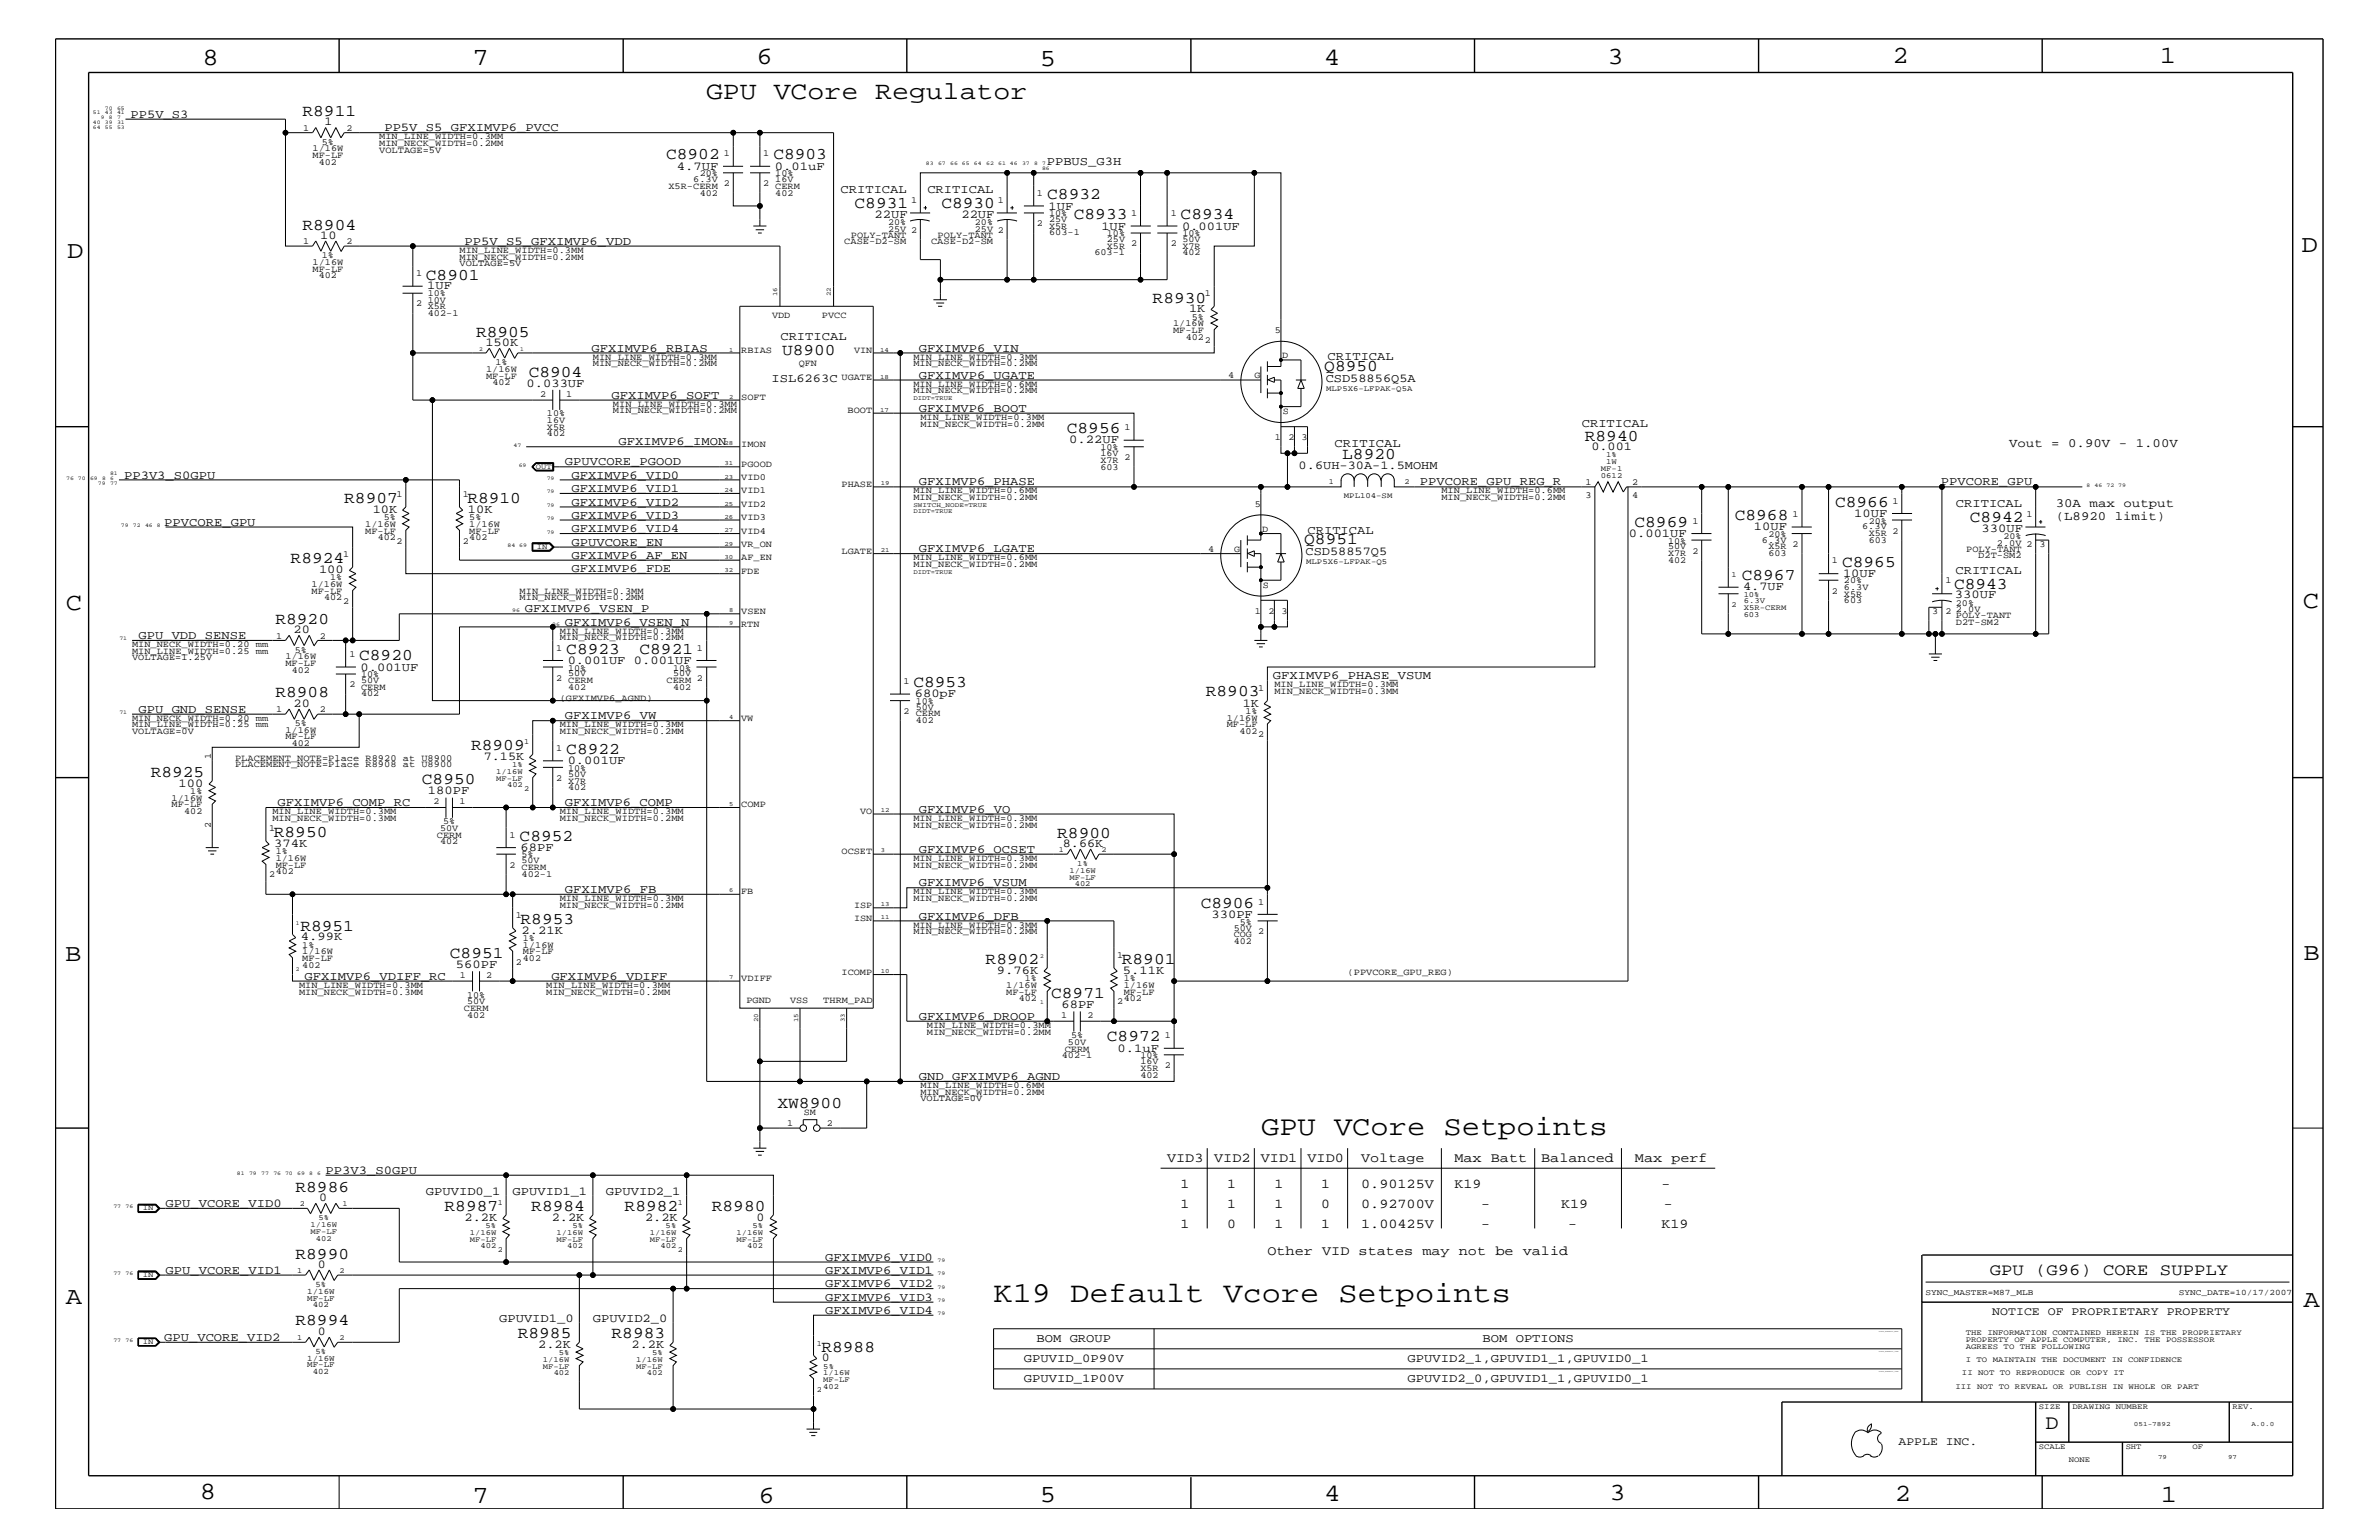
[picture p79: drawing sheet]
<svg xmlns="http://www.w3.org/2000/svg" width="432mm" height="279mm" viewBox="0 0 432 279" stroke-linecap="round" stroke-linejoin="round" font-family="sans-serif">
<defs><g id="words">
<text font-size="5.2" x="180.3" y="236.2">K19 Default Vcore Setpoints</text>
<text font-size="5" x="228.9" y="205.9">GPU VCore Setpoints</text>
<text font-size="4.6" x="128.1" y="18">GPU VCore Regulator</text>
<g font-size="4.5">
<text x="36.7" y="11.7">8</text>
<text x="85.8" y="11.7">7</text>
<text x="137.3" y="11.5">6</text>
<text x="240.3" y="11.7">4</text>
<text x="291.8" y="11.5">3</text>
<text x="343.5" y="11.5">2</text>
<text x="392" y="11.5">1</text>
<text x="188.7" y="12.1">5</text>
<text x="12.2" y="46.8">D</text>
<text x="417.7" y="45.7">D</text>
<text x="11.9" y="110.6">C</text>
<text x="418" y="110.3">C</text>
<text x="11.9" y="174.3">B</text>
<text x="418.1" y="174.2">B</text>
<text x="11.9" y="236.7">A</text>
<text x="418.1" y="237.1">A</text>
<text x="36.2" y="271.9">8</text>
<text x="85.8" y="272.7">7</text>
<text x="137.7" y="272.7">6</text>
<text x="188.7" y="272.5">5</text>
<text x="240.4" y="272.3">4</text>
<text x="292.1" y="272.2">3</text>
<text x="343.9" y="272.3">2</text>
<text x="392.2" y="272.6">1</text>
</g>
<text font-size="3.7" x="371.3" y="259.3">D</text>
<g font-size="3">
<text x="54.9" y="21">R8911</text>
<text x="120.9" y="28.9">C8902</text>
<text x="140.4" y="28.9">C8903</text>
<text x="54.9" y="41.7">R8904</text>
<text x="155.1" y="37.8">C8931</text>
<text x="170.9" y="37.8">C8930</text>
<text x="190.1" y="36.2">C8932</text>
<text x="194.9" y="39.8">C8933</text>
<text x="214.3" y="39.8">C8934</text>
<text x="77.3" y="50.7">C8901</text>
<text x="209.2" y="54.9">R8930</text>
<text x="86.4" y="61.1">R8905</text>
<text x="141.9" y="64.5">U8900</text>
<text x="96" y="68.4">C8904</text>
<text x="240.4" y="67.3">Q8950</text>
<text x="193.6" y="78.6">C8956</text>
<text x="243.6" y="83.3">L8920</text>
<text x="287.7" y="80">R8940</text>
<text x="62.5" y="91.2">R8907</text>
<text x="84.8" y="91.2">R8910</text>
<text x="296.7" y="95.6">C8969</text>
<text x="314.9" y="94.3">C8968</text>
<text x="333.1" y="92">C8966</text>
<text x="357.5" y="94.8">C8942</text>
<text x="236.7" y="98.7">Q8951</text>
<text x="52.7" y="102.1">R8924</text>
<text x="316.1" y="105.3">C8967</text>
<text x="334.3" y="102.9">C8965</text>
<text x="354.7" y="106.9">C8943</text>
<text x="50" y="113.1">R8920</text>
<text x="65.2" y="119.8">C8920</text>
<text x="102.8" y="118.6">C8923</text>
<text x="116.1" y="118.6">C8921</text>
<text x="165.8" y="124.7">C8953</text>
<text x="50" y="126.5">R8908</text>
<text x="218.9" y="126.4">R8903</text>
<text x="85.5" y="136.1">R8909</text>
<text x="102.8" y="136.8">C8922</text>
<text x="27.3" y="140.9">R8925</text>
<text x="76.6" y="142.3">C8950</text>
<text x="49.7" y="151.8">R8950</text>
<text x="94.3" y="152.6">C8952</text>
<text x="191.9" y="152">R8900</text>
<text x="94.5" y="167.6">R8953</text>
<text x="217.9" y="164.7">C8906</text>
<text x="54.5" y="168.9">R8951</text>
<text x="81.7" y="173.8">C8951</text>
<text x="178.9" y="174.9">R8902</text>
<text x="203.6" y="174.9">R8901</text>
<text x="190.8" y="181">C8971</text>
<text x="200.9" y="188.9">C8972</text>
<text x="141.1" y="200.9">XW8900</text>
<text x="53.6" y="216.2">R8986</text>
<text x="80.7" y="219.7">R8987</text>
<text x="96.4" y="219.7">R8984</text>
<text x="113.4" y="219.7">R8982</text>
<text x="129.2" y="219.7">R8980</text>
<text x="53.6" y="228.4">R8990</text>
<text x="361.1" y="231.3">GPU (G96) CORE SUPPLY</text>
<text x="53.6" y="240.5">R8994</text>
<text x="94" y="242.8">R8985</text>
<text x="111" y="242.8">R8983</text>
<text x="149.1" y="245.2">R8988</text>
</g>
<g font-size="2.5">
<text x="211.8" y="210.8">VID3</text>
<text x="214.3" y="215.6">1</text>
<text x="220.4" y="210.8">VID2</text>
<text x="222.8" y="215.6">1</text>
<text x="228.9" y="210.8">VID1</text>
<text x="231.3" y="215.6">1</text>
<text x="237.3" y="210.8">VID0</text>
<text x="239.8" y="215.6">1</text>
<text x="247.1" y="210.8">Voltage</text>
<text x="247.1" y="215.6">0.90125V</text>
<text x="264" y="215.6">K19</text>
<text x="264" y="210.8">Max Batt</text>
<text x="279.7" y="210.8">Balanced</text>
<text x="296.8" y="210.8">Max perf</text>
<text x="301.6" y="215.6">-</text>
<text x="214.3" y="219.2">1</text>
<text x="222.8" y="219.2">1</text>
<text x="231.3" y="219.2">1</text>
<text x="239.8" y="219.2">0</text>
<text x="247.1" y="219.2">0.92700V</text>
<text x="268.8" y="219.2">-</text>
<text x="283.4" y="219.2">K19</text>
<text x="302" y="219.2">-</text>
<text x="214.3" y="222.9">1</text>
<text x="222.8" y="222.9">0</text>
<text x="230" y="227.7">Other VID states may not be valid</text>
<text x="231.3" y="222.9">1</text>
<text x="239.8" y="222.9">1</text>
<text x="247.1" y="222.9">1.00425V</text>
<text x="268.8" y="222.9">-</text>
<text x="284.6" y="222.9">-</text>
<text x="301.6" y="222.9">K19</text>
</g>
<g font-size="2.3">
<text x="364.7" y="81.1">Vout = 0.90V - 1.00V</text>
<text x="373.1" y="92">30A max output</text>
<text x="373.1" y="94.3">(L8920 limit)</text>
</g>
<g font-size="2.2">
<text x="23.7" y="21.4">PP5V_S3</text>
<text x="58.9" y="22.7">1</text>
<text x="69.8" y="23.8">PP5V_S5_GFXIMVP6_PVCC</text>
<text x="122.9" y="30.8">4.7UF</text>
<text x="140.6" y="30.8">0.01uF</text>
<text x="152.6" y="35">CRITICAL</text>
<text x="168.3" y="35">CRITICAL</text>
<text x="190" y="30">PPBUS_G3H</text>
<text x="158.7" y="39.5">22UF</text>
<text x="174.5" y="39.5">22UF</text>
<text x="190.3" y="38">1UF</text>
<text x="199.9" y="41.7">1UF</text>
<text x="214.5" y="41.7">0.001UF</text>
<text x="58.1" y="43.4">10</text>
<text x="84.3" y="44.4">PP5V_S5_GFXIMVP6_VDD</text>
<text x="77.6" y="52.5">1UF</text>
<text x="215.8" y="56.7">1K</text>
<text x="88.1" y="62.8">150K</text>
<text x="107.4" y="63.9">GFXIMVP6_RBIAS</text>
<text x="141.6" y="61.7">CRITICAL</text>
<text x="166.8" y="63.9">GFXIMVP6_VIN</text>
<text x="241" y="65.3">CRITICAL</text>
<text x="95.6" y="70.1">0.033UF</text>
<text x="140" y="69.4">ISL6263C</text>
<text x="166.8" y="68.7">GFXIMVP6_UGATE</text>
<text x="240.6" y="69.3">CSD58856Q5A</text>
<text x="111" y="72.3">GFXIMVP6_SOFT</text>
<text x="166.8" y="74.7">GFXIMVP6_BOOT</text>
<text x="287.1" y="77.4">CRITICAL</text>
<text x="112.3" y="80.8">GFXIMVP6_IMON</text>
<text x="194.1" y="80.5">0.22UF</text>
<text x="242.2" y="81.1">CRITICAL</text>
<text x="288.8" y="81.6">0.001</text>
<text x="22.5" y="86.9">PP3V3_S0GPU</text>
<text x="102.5" y="84.4">GPUVCORE_PGOOD</text>
<text x="103.7" y="86.9">GFXIMVP6_VID0</text>
<text x="103.7" y="89.3">GFXIMVP6_VID1</text>
<text x="166.8" y="88.1">GFXIMVP6_PHASE</text>
<text x="235.7" y="85">0.6UH-30A-1.5MOHM</text>
<text x="257.7" y="88.1">PPVCORE_GPU_REG_R</text>
<text x="352.3" y="88.1">PPVCORE_GPU</text>
<text x="29.8" y="95.4">PPVCORE_GPU</text>
<text x="67.6" y="93.1">10K</text>
<text x="84.9" y="93.1">10K</text>
<text x="103.7" y="94.2">GFXIMVP6_VID3</text>
<text x="103.7" y="91.7">GFXIMVP6_VID2</text>
<text x="336.5" y="93.8">10UF</text>
<text x="355" y="92">CRITICAL</text>
<text x="103.7" y="101.4">GFXIMVP6_AF_EN</text>
<text x="103.7" y="99">GPUVCORE_EN</text>
<text x="103.7" y="96.5">GFXIMVP6_VID4</text>
<text x="166.8" y="100.2">GFXIMVP6_LGATE</text>
<text x="237" y="100.8">CSD58857Q5</text>
<text x="237.3" y="96.8">CRITICAL</text>
<text x="295.7" y="97.4">0.001UF</text>
<text x="318.3" y="96.2">10UF</text>
<text x="359.7" y="96.5">330UF</text>
<text x="57.9" y="104">100</text>
<text x="103.7" y="103.8">GFXIMVP6_FDE</text>
<text x="316.4" y="107.1">4.7UF</text>
<text x="334.5" y="104.7">10UF</text>
<text x="354.9" y="104.1">CRITICAL</text>
<text x="95.2" y="111.1">GFXIMVP6_VSEN_P</text>
<text x="102.5" y="113.6">GFXIMVP6_VSEN_N</text>
<text x="354.8" y="108.6">330UF</text>
<text x="25.1" y="115.9">GPU_VDD_SENSE</text>
<text x="53.3" y="114.8">20</text>
<text x="65.4" y="121.7">0.001UF</text>
<text x="103" y="120.4">0.001UF 0.001UF</text>
<text x="231.1" y="123.2">GFXIMVP6_PHASE_VSUM</text>
<text x="25.1" y="129.3">GPU_GND_SENSE</text>
<text x="53.3" y="128.2">20</text>
<text x="102.5" y="130.5">GFXIMVP6_VW</text>
<text x="166" y="126.5">680pF</text>
<text x="225.6" y="128.2">1K</text>
<text x="87.8" y="137.9">7.15K</text>
<text x="32.4" y="142.8">100</text>
<text x="103" y="138.6">0.001UF</text>
<text x="50.4" y="146.2">GFXIMVP6_COMP_RC</text>
<text x="77.7" y="144">180PF</text>
<text x="102.5" y="146.2">GFXIMVP6_COMP</text>
<text x="166.8" y="147.5">GFXIMVP6_VO</text>
<text x="49.8" y="153.7">374K</text>
<text x="94.5" y="154.4">68PF</text>
<text x="166.8" y="154.7">GFXIMVP6_OCSET</text>
<text x="192.9" y="153.7">8.66K</text>
<text x="102.5" y="162">GFXIMVP6_FB</text>
<text x="166.8" y="160.8">GFXIMVP6_VSUM</text>
<text x="166.8" y="166.9">GFXIMVP6_DFB</text>
<text x="219.9" y="166.5">330PF</text>
<text x="54.6" y="170.6">4.99K</text>
<text x="94.7" y="169.4">2.21K</text>
<text x="55.3" y="177.7">GFXIMVP6_VDIFF_RC</text>
<text x="82.8" y="175.6">560PF</text>
<text x="100.1" y="177.7">GFXIMVP6_VDIFF</text>
<text x="180.9" y="176.7">9.76K</text>
<text x="203.8" y="176.7">5.11K</text>
<text x="166.8" y="185">GFXIMVP6_DROOP</text>
<text x="192.7" y="182.9">68PF</text>
<text x="202.9" y="190.8">0.1uF</text>
<text x="166.8" y="195.9">GND_GFXIMVP6_AGND</text>
<text x="59.1" y="213">PP3V3_S0GPU</text>
<text x="30.1" y="219">GPU_VCORE_VID0</text>
<text x="58" y="217.9">0</text>
<text x="77.3" y="216.9">GPUVID0_1</text>
<text x="84.3" y="221.5">2.2K</text>
<text x="93" y="216.9">GPUVID1_1</text>
<text x="100.2" y="221.5">2.2K</text>
<text x="110" y="216.9">GPUVID2_1</text>
<text x="117.1" y="221.5">2.2K</text>
<text x="137.3" y="221.5">0</text>
<text x="30.1" y="231.1">GPU_VCORE_VID1</text>
<text x="57.7" y="230.1">0</text>
<text x="149.8" y="231.1">GFXIMVP6_VID1</text>
<text x="149.8" y="233.5">GFXIMVP6_VID2</text>
<text x="149.8" y="228.7">GFXIMVP6_VID0</text>
<text x="90.6" y="239.9">GPUVID1_0</text>
<text x="107.6" y="239.9">GPUVID2_0</text>
<text x="149.8" y="238.4">GFXIMVP6_VID4</text>
<text x="149.8" y="236">GFXIMVP6_VID3</text>
<text x="29.8" y="243.3">GPU_VCORE_VID2</text>
<text x="57.7" y="242.2">0</text>
<text x="97.7" y="244.5">2.2K</text>
<text x="114.6" y="244.5">2.2K</text>
<text x="188.1" y="243.5">BOM GROUP</text>
<text x="269.1" y="243.5">BOM OPTIONS</text>
<text x="149.2" y="247">0</text>
<text x="185.8" y="250.7">GPUVID_1P00V</text>
<text x="185.8" y="247.1">GPUVID_0P90V</text>
<text x="255.5" y="250.7">GPUVID2_0,GPUVID1_1,GPUVID0_1</text>
<text x="255.5" y="247.1">GPUVID2_1,GPUVID1_1,GPUVID0_1</text>
</g>
<g font-size="2.1">
<text x="361.6" y="238.6">NOTICE OF PROPRIETARY PROPERTY</text>
<text x="344.6" y="262.2">APPLE INC.</text>
</g>
<g font-size="1.7">
<text x="55" y="23.7">1</text>
<text x="62.9" y="23.7">2</text>
<text x="56.7" y="27.5">1/16W</text>
<text x="56.7" y="28.6">MF-LF</text>
<text x="57.9" y="29.9">402</text>
<text x="58.4" y="26.3">5%</text>
<text x="68.8" y="27.7">VOLTAGE=5V</text>
<text x="68.8" y="25.3">MIN_LINE_WIDTH=0.3MM</text>
<text x="68.8" y="26.5">MIN_NECK_WIDTH=0.2MM</text>
<text x="131.4" y="28.3">1</text>
<text x="138.5" y="28.3">1</text>
<text x="121.3" y="34.2">X5R-CERM</text>
<text x="125.8" y="33">6.3V</text>
<text x="127" y="31.9">20%</text>
<text x="127" y="35.5">402</text>
<text x="131.4" y="33.7">2</text>
<text x="138.5" y="33.7">2</text>
<text x="140.7" y="33">16V</text>
<text x="140.7" y="31.9">10%</text>
<text x="140.7" y="35.5">402</text>
<text x="140.7" y="34.2">CERM</text>
<text x="188.2" y="35.6">1</text>
<text x="161.2" y="40.8">20%</text>
<text x="165.4" y="36.8">1</text>
<text x="177" y="40.8">20%</text>
<text x="181.1" y="36.8">1</text>
<text x="188.2" y="41">2</text>
<text x="190.4" y="40.3">25V</text>
<text x="190.4" y="39.2">10%</text>
<text x="190.4" y="41.5">X5R</text>
<text x="205.3" y="39.2">1</text>
<text x="212.5" y="39.2">1</text>
<text x="55" y="44.3">1</text>
<text x="58.4" y="46.8">1%</text>
<text x="62.9" y="44.3">2</text>
<text x="83.4" y="47.1">MIN_NECK_WIDTH=0.2MM</text>
<text x="83.4" y="45.9">MIN_LINE_WIDTH=0.3MM</text>
<text x="153.2" y="44.3">CASE-D2-SM</text>
<text x="154.4" y="43.1">POLY-TANT</text>
<text x="161.2" y="42">25V 2</text>
<text x="169" y="44.3">CASE-D2-SM</text>
<text x="170.2" y="43.1">POLY-TANT</text>
<text x="177" y="42">25V 2</text>
<text x="190.4" y="42.7">603-1</text>
<text x="198.6" y="46.3">603-1</text>
<text x="200.9" y="44">25V</text>
<text x="200.9" y="42.9">10%</text>
<text x="200.9" y="45.2">X5R</text>
<text x="205.3" y="44.6">2</text>
<text x="212.5" y="44.6">2</text>
<text x="214.6" y="44">50V</text>
<text x="214.6" y="42.9">10%</text>
<text x="214.6" y="45.2">X7R</text>
<text x="214.6" y="46.3">402</text>
<text x="56.7" y="48">1/16W</text>
<text x="56.7" y="49.3">MF-LF</text>
<text x="57.9" y="50.5">402</text>
<text x="75.5" y="50.2">1</text>
<text x="77.6" y="53.8">10%</text>
<text x="83.4" y="48.3">VOLTAGE=5V</text>
<text x="218.7" y="53.8">1</text>
<text x="75.5" y="55.6">2</text>
<text x="77.6" y="57.3">402-1</text>
<text x="77.6" y="54.9">10V</text>
<text x="77.6" y="56.1">X5R</text>
<text x="140.1" y="57.7">VDD</text>
<text x="149.2" y="57.7">PVCC</text>
<text x="212.9" y="59.2">1/16W</text>
<text x="216.3" y="58">5%</text>
<text x="107.6" y="65.3">MIN_LINE_WIDTH=0.3MM</text>
<text x="134.5" y="64">RBIAS</text>
<text x="155" y="64">VIN</text>
<text x="165.8" y="65.3">MIN_LINE_WIDTH=0.3MM</text>
<text x="212.9" y="60.4">MF-LF</text>
<text x="215.2" y="61.7">402</text>
<text x="218.7" y="62.3">2</text>
<text x="231.4" y="60.4">5</text>
<text x="232.7" y="64.9">D</text>
<text x="88.2" y="67.5">1/16W</text>
<text x="88.2" y="68.7">MF-LF</text>
<text x="89.4" y="69.9">402</text>
<text x="89.9" y="66.2">1%</text>
<text x="98" y="72">2</text>
<text x="102.8" y="72">1</text>
<text x="107.6" y="66.5">MIN_NECK_WIDTH=0.2MM</text>
<text x="145" y="66.4">QFN</text>
<text x="152.7" y="68.9">UGATE</text>
<text x="165.8" y="70.1">MIN_LINE_WIDTH=0.6MM</text>
<text x="165.8" y="71.3">MIN_NECK_WIDTH=0.2MM</text>
<text x="165.8" y="66.5">MIN_NECK_WIDTH=0.2MM</text>
<text x="222.9" y="68.5">4</text>
<text x="227.7" y="68.5">G</text>
<text x="99.3" y="76.8">16V</text>
<text x="99.3" y="75.6">10%</text>
<text x="111.3" y="73.8">MIN_LINE_WIDTH=0.3MM</text>
<text x="111.3" y="75">MIN_NECK_WIDTH=0.2MM</text>
<text x="134.5" y="72.6">SOFT</text>
<text x="153.8" y="75">BOOT</text>
<text x="167" y="76.2">MIN_LINE_WIDTH=0.3MM</text>
<text x="167" y="77.4">MIN_NECK_WIDTH=0.2MM</text>
<text x="232.8" y="75.1">S</text>
<text x="99.3" y="79.2">402</text>
<text x="99.3" y="78">X5R</text>
<text x="134.5" y="81.1">IMON</text>
<text x="199.7" y="82.7">16V</text>
<text x="199.7" y="81.6">10%</text>
<text x="199.7" y="83.9">X7R</text>
<text x="204.1" y="83.5">2</text>
<text x="204.1" y="78">1</text>
<text x="231.4" y="79.9">1</text>
<text x="233.8" y="79.9">2</text>
<text x="236.2" y="79.9">3</text>
<text x="134.5" y="84.7">PGOOD</text>
<text x="134.5" y="89.5">VID1</text>
<text x="134.5" y="87.1">VID0</text>
<text x="152.7" y="88.3">PHASE</text>
<text x="165.8" y="89.5">MIN_LINE_WIDTH=0.6MM</text>
<text x="199.7" y="85.2">603</text>
<text x="261.6" y="89.5">MIN_LINE_WIDTH=0.6MM</text>
<text x="287.8" y="88">1</text>
<text x="296.2" y="88">2</text>
<text x="66.3" y="95.6">1/16W</text>
<text x="69.7" y="94.3">5%</text>
<text x="72" y="90.1">1</text>
<text x="84" y="90.1">1</text>
<text x="85.2" y="95.6">1/16W</text>
<text x="85.2" y="94.3">5%</text>
<text x="134.5" y="94.3">VID3</text>
<text x="134.5" y="92">VID2</text>
<text x="165.8" y="90.7">MIN_NECK_WIDTH=0.2MM</text>
<text x="227.8" y="92">5</text>
<text x="261.6" y="90.7">MIN_NECK_WIDTH=0.2MM</text>
<text x="287.8" y="90.3">3</text>
<text x="296.2" y="90.3">4</text>
<text x="307.2" y="95">1</text>
<text x="325.4" y="93.8">1</text>
<text x="339.2" y="95">20%</text>
<text x="343.5" y="91.4">1</text>
<text x="367.8" y="93.8">1</text>
<text x="62.3" y="101">1</text>
<text x="66.3" y="96.8">MF-LF</text>
<text x="68.6" y="98">402</text>
<text x="72" y="98.7">2</text>
<text x="84" y="98.7">2</text>
<text x="85.2" y="96.8">MF-LF</text>
<text x="85.2" y="98">402</text>
<text x="134.5" y="101.6">AF_EN</text>
<text x="134.5" y="99.3">VR_ON</text>
<text x="134.5" y="96.8">VID4</text>
<text x="152.7" y="100.4">LGATE</text>
<text x="165.8" y="101.6">MIN_LINE_WIDTH=0.6MM</text>
<text x="219.3" y="100.1">4</text>
<text x="224" y="100.1">G</text>
<text x="229.1" y="96.5">D</text>
<text x="302.8" y="99.7">50V</text>
<text x="302.8" y="98.7">10%</text>
<text x="302.8" y="101">X7R</text>
<text x="307.2" y="100.4">2</text>
<text x="319.8" y="98.5">6.3V</text>
<text x="321" y="97.4">20%</text>
<text x="321" y="101">603</text>
<text x="321" y="99.7">X5R</text>
<text x="325.4" y="99.3">2</text>
<text x="338" y="96">6.3V</text>
<text x="339.2" y="98.5">603</text>
<text x="339.2" y="97.3">X5R</text>
<text x="343.5" y="96.8">2</text>
<text x="356.9" y="100.1">POLY-TANT</text>
<text x="359.1" y="101.3">D2T-SM2</text>
<text x="362.5" y="99">2.0V 2</text>
<text x="363.6" y="97.7">20%</text>
<text x="370.2" y="99.3">3</text>
<text x="56.6" y="106.5">1/16W</text>
<text x="56.6" y="107.7">MF-LF</text>
<text x="59.9" y="105.3">1%</text>
<text x="94.3" y="107.7">MIN_LINE_WIDTH=0.3MM</text>
<text x="134.5" y="104.1">FDE</text>
<text x="165.8" y="102.9">MIN_NECK_WIDTH=0.2MM</text>
<text x="229.2" y="106.6">S</text>
<text x="302.8" y="102.1">402</text>
<text x="332.5" y="107.7">2</text>
<text x="332.5" y="102.2">1</text>
<text x="334.7" y="107">6.3V</text>
<text x="334.7" y="105.9">20%</text>
<text x="353.1" y="105.9">1</text>
<text x="58.8" y="108.9">402</text>
<text x="62.3" y="109.5">2</text>
<text x="94.3" y="108.9">MIN_NECK_WIDTH=0.2MM</text>
<text x="134.5" y="113.7">RTN</text>
<text x="134.5" y="111.4">VSEN</text>
<text x="227.8" y="111.4">1</text>
<text x="230.2" y="111.4">2</text>
<text x="232.6" y="111.4">3</text>
<text x="334.7" y="109.4">603</text>
<text x="334.7" y="108.2">X5R</text>
<text x="350.7" y="111.4">3</text>
<text x="353.1" y="111.4">2</text>
<text x="355" y="111.1">2.0V</text>
<text x="355" y="109.9">20%</text>
<text x="355" y="113.4">D2T-SM2</text>
<text x="355" y="112.2">POLY-TANT</text>
<text x="24" y="118.6">MIN_LINE_WIDTH=0.25 mm</text>
<text x="24" y="117.4">MIN_NECK_WIDTH=0.20 mm</text>
<text x="24" y="119.8">VOLTAGE=1.25V</text>
<text x="50.1" y="115.9">1</text>
<text x="51.8" y="119.6">1/16W</text>
<text x="53.5" y="118.4">5%</text>
<text x="58.1" y="115.9">2</text>
<text x="63.4" y="119.2">1</text>
<text x="100.9" y="118.1">1</text>
<text x="101.6" y="115">MIN_LINE_WIDTH=0.3MM</text>
<text x="101.6" y="116.2">MIN_NECK_WIDTH=0.2MM</text>
<text x="126.5" y="118.1">1</text>
<text x="51.8" y="120.8">MF-LF</text>
<text x="53" y="122">402</text>
<text x="63.4" y="124.7">2</text>
<text x="65.5" y="124">50V</text>
<text x="65.5" y="125.2">CERM</text>
<text x="65.5" y="122.9">10%</text>
<text x="100.9" y="123.5">2</text>
<text x="103.1" y="125.2">402</text>
<text x="103.1" y="122.7">50V</text>
<text x="103.1" y="121.7">10%</text>
<text x="103.1" y="124">CERM</text>
<text x="121" y="124">CERM</text>
<text x="122.2" y="122.7">50V</text>
<text x="122.2" y="121.7">10%</text>
<text x="122.2" y="125.2">402</text>
<text x="126.5" y="123.5">2</text>
<text x="164" y="124.1">1</text>
<text x="228.3" y="125.3">1</text>
<text x="231.3" y="124.7">MIN_LINE_WIDTH=0.3MM</text>
<text x="231.3" y="125.9">MIN_NECK_WIDTH=0.3MM</text>
<text x="24" y="131.9">MIN_LINE_WIDTH=0.25 mm</text>
<text x="24" y="130.8">MIN_NECK_WIDTH=0.20 mm</text>
<text x="50.1" y="129.1">1</text>
<text x="53.5" y="131.7">5%</text>
<text x="58.1" y="129.1">2</text>
<text x="65.5" y="126.4">402</text>
<text x="101.6" y="127.1">(GFXIMVP6_AGND)</text>
<text x="101.6" y="131.9">MIN_LINE_WIDTH=0.3MM</text>
<text x="134.5" y="130.8">VW</text>
<text x="164" y="129.6">2</text>
<text x="166.2" y="128.8">50V</text>
<text x="166.2" y="127.7">10%</text>
<text x="166.2" y="131.3">402</text>
<text x="166.2" y="130">CERM</text>
<text x="222.7" y="130.8">1/16W</text>
<text x="222.7" y="131.9">MF-LF</text>
<text x="226.1" y="129.6">1%</text>
<text x="24" y="133.2">VOLTAGE=0V</text>
<text x="38.3" y="137.8" transform="rotate(-90 38.3 137.8)">1</text>
<text x="51.8" y="133">1/16W</text>
<text x="51.8" y="134.1">MF-LF</text>
<text x="53" y="135.3">402</text>
<text x="100.9" y="136.2">1</text>
<text x="101.6" y="133.2">MIN_NECK_WIDTH=0.2MM</text>
<text x="225" y="133.2">402</text>
<text x="228.3" y="133.8">2</text>
<text x="42.7" y="138">PLACEMENT_NOTE=Place R8920 at U8900</text>
<text x="42.7" y="139.2">PLACEMENT_NOTE=Place R8908 at U8900</text>
<text x="100.9" y="141.7">2</text>
<text x="103.1" y="140.9">50V</text>
<text x="103.1" y="139.8">10%</text>
<text x="103.1" y="143.4">402</text>
<text x="103.1" y="142.2">X7R</text>
<text x="31.2" y="146.5">MF-LF</text>
<text x="31.2" y="145.3">1/16W</text>
<text x="33.4" y="147.7">402</text>
<text x="34.5" y="144">1%</text>
<text x="49.4" y="147.7">MIN_LINE_WIDTH=0.3MM</text>
<text x="49.4" y="149">MIN_NECK_WIDTH=0.3MM</text>
<text x="78.7" y="145.9">2</text>
<text x="80.4" y="149.5">5%</text>
<text x="83.4" y="145.9">1</text>
<text x="101.6" y="147.7">MIN_LINE_WIDTH=0.3MM</text>
<text x="101.6" y="149">MIN_NECK_WIDTH=0.2MM</text>
<text x="134.5" y="146.5">COMP</text>
<text x="156.1" y="147.7">VO</text>
<text x="165.8" y="149">MIN_LINE_WIDTH=0.3MM</text>
<text x="38.3" y="150.3" transform="rotate(-90 38.3 150.3)">2</text>
<text x="48.9" y="150.7">1</text>
<text x="50" y="155">1%</text>
<text x="79.3" y="152">CERM</text>
<text x="79.9" y="150.7">50V</text>
<text x="79.9" y="153.2">402</text>
<text x="92.5" y="152">1</text>
<text x="94.7" y="155.6">5%</text>
<text x="152.7" y="155">OCSET</text>
<text x="165.8" y="150.1">MIN_NECK_WIDTH=0.2MM</text>
<text x="48.9" y="159.2">2</text>
<text x="50" y="158.6">402</text>
<text x="50" y="157.4">MF-LF</text>
<text x="50" y="156.2">1/16W</text>
<text x="92.5" y="157.4">2</text>
<text x="94.7" y="159.1">402-1</text>
<text x="94.7" y="156.7">50V</text>
<text x="94.7" y="157.9">CERM</text>
<text x="165.8" y="157.4">MIN_NECK_WIDTH=0.2MM</text>
<text x="165.8" y="156.2">MIN_LINE_WIDTH=0.3MM</text>
<text x="93.6" y="166.5">1</text>
<text x="101.6" y="164.7">MIN_NECK_WIDTH=0.2MM</text>
<text x="101.6" y="163.5">MIN_LINE_WIDTH=0.3MM</text>
<text x="134.5" y="162.2">FB</text>
<text x="155" y="167.1">ISN</text>
<text x="155" y="164.7">ISP</text>
<text x="165.8" y="163.5">MIN_NECK_WIDTH=0.2MM</text>
<text x="165.8" y="162.2">MIN_LINE_WIDTH=0.3MM</text>
<text x="225" y="167.8">5%</text>
<text x="228.3" y="164.1">1</text>
<text x="54.9" y="173.2">1/16W</text>
<text x="54.9" y="172">1%</text>
<text x="94.9" y="172">1/16W</text>
<text x="94.9" y="170.7">1%</text>
<text x="94.9" y="173.2">MF-LF</text>
<text x="165.8" y="169.5">MIN_NECK_WIDTH=0.2MM</text>
<text x="165.8" y="168.3">MIN_LINE_WIDTH=0.3MM</text>
<text x="202.8" y="173.8">1</text>
<text x="223.9" y="171.2">402</text>
<text x="223.9" y="170">COG</text>
<text x="223.9" y="168.9">50V</text>
<text x="228.3" y="169.5">2</text>
<text x="54.3" y="179.3">MIN_LINE_WIDTH=0.3MM</text>
<text x="54.9" y="174.4">MF-LF</text>
<text x="54.9" y="175.6">402</text>
<text x="83.5" y="177.4">1</text>
<text x="88.2" y="177.4">2</text>
<text x="93.6" y="175">2</text>
<text x="94.9" y="174.4">402</text>
<text x="99.1" y="179.3">MIN_LINE_WIDTH=0.3MM</text>
<text x="134.5" y="178">VDIFF</text>
<text x="152.7" y="176.8">ICOMP</text>
<text x="182.6" y="179.3">1/16W</text>
<text x="186" y="178">1%</text>
<text x="204" y="179.3">1/16W</text>
<text x="204" y="178">1%</text>
<text x="244.6" y="176.8">(PPVCORE_GPU_REG)</text>
<text x="54.3" y="180.5">MIN_NECK_WIDTH=0.3MM</text>
<text x="84.2" y="183.5">CERM</text>
<text x="84.8" y="182.2">50V</text>
<text x="84.8" y="181">10%</text>
<text x="84.8" y="184.7">402</text>
<text x="99.1" y="180.5">MIN_NECK_WIDTH=0.2MM</text>
<text x="135.5" y="182.1">PGND</text>
<text x="143.4" y="182.1">VSS</text>
<text x="149.4" y="182.1">THRM_PAD</text>
<text x="182.6" y="180.5">MF-LF</text>
<text x="184.9" y="181.6">402</text>
<text x="192.6" y="184.7">1</text>
<text x="197.4" y="184.7">2</text>
<text x="202.8" y="182.2">2</text>
<text x="204" y="181.6">402</text>
<text x="204" y="180.5">MF-LF</text>
<text x="168.2" y="187.7">MIN_NECK_WIDTH=0.2MM</text>
<text x="168.2" y="186.5">MIN_LINE_WIDTH=0.3MM</text>
<text x="192.7" y="192">402-1</text>
<text x="193.3" y="190.8">CERM</text>
<text x="193.8" y="189.5">50V</text>
<text x="194.4" y="188.3">5%</text>
<text x="207" y="192">10%</text>
<text x="211.4" y="188.3">1</text>
<text x="167" y="197.4">MIN_LINE_WIDTH=0.6MM</text>
<text x="207" y="193.1">16V</text>
<text x="207" y="195.5">402</text>
<text x="207" y="194.3">X5R</text>
<text x="211.4" y="193.7">2</text>
<text x="145.9" y="202.3">SM</text>
<text x="167" y="198.7">MIN_NECK_WIDTH=0.2MM</text>
<text x="167" y="199.8">VOLTAGE=0V</text>
<text x="142.9" y="204.3">1</text>
<text x="150.1" y="204.3">2</text>
</g>
<g font-size="1.5">
<text x="57.3" y="233.5">5%</text>
<text x="55.8" y="234.7">1/16W</text>
<text x="55.8" y="236">MF-LF</text>
<text x="56.8" y="237.2">402</text>
<text x="349.5" y="235">SYNC_MASTER=M87_MLB</text>
<text x="395.5" y="235">SYNC_DATE=10/17/2007</text>
<text x="57.3" y="245.6">5%</text>
<text x="55.8" y="246.9">1/16W</text>
<text x="55.8" y="248.1">MF-LF</text>
<text x="56.8" y="249.3">402</text>
</g>
<g font-size="1.4">
<text x="240.7" y="70.9">MLP5X6-LFPAK-Q5A</text>
<text x="291.5" y="83">1%</text>
<text x="97.3" y="85">OUT</text>
<text x="241.2" y="87.7">1</text>
<text x="254.9" y="87.7">2</text>
<text x="290.6" y="85.4">MF-1</text>
<text x="290.6" y="86.6">0612</text>
<text x="291.5" y="84.2">1W</text>
<text x="243.9" y="90.3">MPL104-SM</text>
<text x="97.5" y="99.6">IN</text>
<text x="237.1" y="102.4">MLP5X6-LFPAK-Q5</text>
<text x="314.3" y="104.7">1</text>
<text x="314.3" y="110.2">2</text>
<text x="316.5" y="108.3">10%</text>
<text x="316.5" y="110.6">X5R-CERM</text>
<text x="316.5" y="109.4">6.3V</text>
<text x="316.5" y="111.9">603</text>
<text x="95.2" y="135">1</text>
<text x="90.1" y="141.7">MF-LF</text>
<text x="90.1" y="140.4">1/16W</text>
<text x="92" y="142.9">402</text>
<text x="93" y="139.2">1%</text>
<text x="95.2" y="143.5">2</text>
<text x="192.2" y="154.6">1</text>
<text x="199.9" y="154.6">2</text>
<text x="194.1" y="158.4">1/16W</text>
<text x="194.1" y="159.6">MF-LF</text>
<text x="195.1" y="160.8">402</text>
<text x="195.5" y="157.2">1%</text>
<text x="25.9" y="219.6">IN</text>
<text x="54.4" y="218.9">2</text>
<text x="57.8" y="221.4">5%</text>
<text x="62.1" y="218.9">1</text>
<text x="90.3" y="218.6">1</text>
<text x="123" y="218.6">1</text>
<text x="56.3" y="222.6">1/16W</text>
<text x="56.3" y="223.9">MF-LF</text>
<text x="57.3" y="225.1">402</text>
<text x="85.3" y="224.1">1/16W</text>
<text x="85.3" y="225.3">MF-LF</text>
<text x="87.2" y="226.5">402</text>
<text x="88.1" y="222.9">5%</text>
<text x="90.3" y="227.1">2</text>
<text x="101" y="225.3">MF-LF</text>
<text x="101" y="224.1">1/16W</text>
<text x="103" y="226.5">402</text>
<text x="103.9" y="222.9">5%</text>
<text x="117.9" y="224.1">1/16W</text>
<text x="117.9" y="225.3">MF-LF</text>
<text x="119.9" y="226.5">402</text>
<text x="120.8" y="222.9">5%</text>
<text x="123" y="227.1">2</text>
<text x="133.7" y="224.1">1/16W</text>
<text x="133.7" y="225.3">MF-LF</text>
<text x="135.6" y="226.5">402</text>
<text x="136.6" y="222.9">5%</text>
<text x="25.9" y="231.8">IN</text>
<text x="53.9" y="231">1</text>
<text x="61.6" y="231">2</text>
<text x="25.9" y="243.9">IN</text>
<text x="53.9" y="243.1">1</text>
<text x="61.6" y="243.1">2</text>
<text x="101.4" y="245.9">5%</text>
<text x="118.4" y="245.9">5%</text>
<text x="148.3" y="244.1">1</text>
<text x="356.8" y="242.3">THE INFORMATION CONTAINED HEREIN IS THE PROPRIETARY</text>
<text x="356.8" y="243.5">PROPERTY OF APPLE COMPUTER, INC. THE POSSESSOR</text>
<text x="356.8" y="244.7">AGREES TO THE FOLLOWING</text>
<text x="98.6" y="247.1">1/16W</text>
<text x="98.6" y="248.4">MF-LF</text>
<text x="100.5" y="249.5">402</text>
<text x="115.5" y="248.4">MF-LF</text>
<text x="115.5" y="247.1">1/16W</text>
<text x="117.4" y="249.5">402</text>
<text x="149.4" y="249.5">1/16W</text>
<text x="149.4" y="252">402</text>
<text x="149.4" y="250.7">MF-LF</text>
<text x="149.4" y="248.4">5%</text>
<text x="354.9" y="252">III NOT TO REVEAL OR PUBLISH IN WHOLE OR PART</text>
<text x="356.1" y="249.5">II NOT TO REPRODUCE OR COPY IT</text>
<text x="356.8" y="247.1">I TO MAINTAIN THE DOCUMENT IN CONFIDENCE</text>
<text x="148.3" y="252.6">2</text>
<text x="370.1" y="255.6">SIZE</text>
<text x="376.2" y="255.6">DRAWING NUMBER</text>
<text x="405.2" y="255.6">REV.</text>
<text x="370.1" y="262.9">SCALE</text>
<text x="385.8" y="262.9">SHT</text>
<text x="397.9" y="262.9">OF</text>
<text x="375.5" y="265.3">NONE</text>
</g>
<g font-size="1.2">
<text x="141.1" y="53.8" transform="rotate(-90 141.1 53.8)">16</text>
<text x="150.8" y="53.8" transform="rotate(-90 150.8 53.8)">22</text>
<text x="132.3" y="63.9">1</text>
<text x="159.8" y="63.9">14</text>
<text x="159.8" y="68.7">18</text>
<text x="132.3" y="72.3">2</text>
<text x="159.8" y="74.7">17</text>
<text x="165.8" y="72.6">DIDT=TRUE</text>
<text x="131.5" y="80.8">28</text>
<text x="131.5" y="84.4">31</text>
<text x="131.5" y="89.3">24</text>
<text x="131.5" y="86.9">23</text>
<text x="159.9" y="88">19</text>
<text x="131.5" y="94.2">26</text>
<text x="131.5" y="91.7">25</text>
<text x="165.8" y="93.2">DIDT=TRUE</text>
<text x="165.8" y="92">SWITCH_NODE=TRUE</text>
<text x="131.5" y="101.4">30</text>
<text x="131.5" y="99">29</text>
<text x="131.5" y="96.5">27</text>
<text x="159.9" y="100.1">21</text>
<text x="131.5" y="103.8">32</text>
<text x="165.8" y="104.1">DIDT=TRUE</text>
<text x="132.3" y="111">8</text>
<text x="132.3" y="113.4">9</text>
<text x="132.3" y="130.4">4</text>
<text x="132.3" y="146.2">5</text>
<text x="159.9" y="147.3">12</text>
<text x="159.9" y="154.6">3</text>
<text x="132.3" y="161.9">6</text>
<text x="159.9" y="164.4">13</text>
<text x="159.9" y="166.7">11</text>
<text x="132.3" y="177.7">7</text>
<text x="159.9" y="176.5">10</text>
<text x="137.6" y="185.4" transform="rotate(-90 137.6 185.4)">20</text>
<text x="144.9" y="185.4" transform="rotate(-90 144.9 185.4)">15</text>
<text x="153.3" y="185.4" transform="rotate(-90 153.3 185.4)">33</text>
<text x="387.3" y="258.7">051-7892</text>
<text x="408.6" y="258.7">A.0.0</text>
<text x="391.7" y="264.7">79</text>
<text x="404.4" y="264.7">97</text>
</g>
<g font-size="1.1">
<text x="87" y="63.7">2</text>
<text x="94.4" y="63.7">1</text>
<text x="53.7" y="167.8">1</text>
<text x="188.8" y="173.8">2</text>
<text x="53.7" y="176.2">2</text>
<text x="188.8" y="182.2">1</text>
</g>
<g font-size="1">
<text x="16.8" y="22.5">40</text>
<text x="16.8" y="20.8">51</text>
<text x="16.8" y="23.4">64</text>
<text x="18.3" y="21.6">9</text>
<text x="19" y="22.5">39</text>
<text x="19" y="20.8">43</text>
<text x="19.1" y="23.4">55</text>
<text x="19.1" y="19.9">70</text>
<text x="19.7" y="21.6">8</text>
<text x="21.3" y="21.6">7</text>
<text x="21.3" y="22.5">31</text>
<text x="21.3" y="20.8">41</text>
<text x="21.3" y="23.4">53</text>
<text x="21.3" y="19.9">65</text>
<text x="168.1" y="30">83</text>
<text x="170.3" y="30">67</text>
<text x="172.5" y="30">66 65</text>
<text x="176.8" y="30">64</text>
<text x="179" y="30">62</text>
<text x="181.2" y="30">61 46</text>
<text x="185.5" y="30">37</text>
<text x="187.7" y="30">8</text>
<text x="189.1" y="30">7</text>
<text x="189.1" y="30.8">86</text>
<text x="93.2" y="81.1">47</text>
<text x="12" y="87.1">76 70</text>
<text x="16.3" y="87.1">69</text>
<text x="17.8" y="88">79</text>
<text x="18.5" y="87.1">8</text>
<text x="20" y="88">77</text>
<text x="20" y="86.2">81</text>
<text x="20" y="87.1">6</text>
<text x="94.1" y="84.7">69</text>
<text x="99.2" y="87.1">79</text>
<text x="99.2" y="89.5">79</text>
<text x="378.7" y="88.3">8</text>
<text x="380.2" y="88.3">46</text>
<text x="382.4" y="88.3">72 79</text>
<text x="21.9" y="95.6">79</text>
<text x="24.1" y="95.6">72</text>
<text x="26.3" y="95.6">46 8</text>
<text x="99.2" y="94.3">79</text>
<text x="99.2" y="92">79</text>
<text x="92.1" y="99.3">84 69</text>
<text x="99.2" y="96.8">79</text>
<text x="93" y="111.1">96</text>
<text x="100.2" y="113.6">96</text>
<text x="21.7" y="116.2">71</text>
<text x="21.7" y="129.6">71</text>
<text x="43" y="213.2">81</text>
<text x="45.2" y="213.2">79</text>
<text x="47.4" y="213.2">77</text>
<text x="49.6" y="213.2">76 70</text>
<text x="53.9" y="213.2">69</text>
<text x="56.1" y="213.2">8</text>
<text x="57.6" y="213.2">6</text>
<text x="20.6" y="219.2">77</text>
<text x="22.8" y="219.2">76</text>
<text x="20.6" y="231.3">77</text>
<text x="22.8" y="231.3">76</text>
<text x="170.2" y="229">79</text>
<text x="170.2" y="231.3">79</text>
<text x="170.2" y="233.8">79</text>
<text x="170.2" y="238.6">79</text>
<text x="170.2" y="236.2">79</text>
<text x="20.6" y="243.5">77</text>
<text x="22.8" y="243.5">76</text>
</g>
<g font-size=".3">
<text x="341" y="241.7">TABLE_BOMGROUP_HEAD</text>
<text x="341" y="245.3">TABLE_BOMGROUP_ITEM</text>
<text x="341" y="248.9">TABLE_BOMGROUP_ITEM</text>
</g>
</g></defs>
<g fill="none" stroke="#000" stroke-width=".18">
<path d="M22.8 21.6h29v2.5M131.2 31.4h3.7M131.2 30.2h3.7M133.1 31.4v6h4.8M133.1 24.1h-70.6l-.6 .9-.9-1.9-1 1.9-.9-1.9-.8 1.9-1-1.9-.6 1h-4.9v20.5h4.9l.6-.9 1 1.9 .8-1.9 .9 1.9 1-1.9 .9 1.9M136.1 31.4h3.7M136.1 30.2h3.7M137.9 24.1h-4.8v6.1M137.9 30.2v-6.1h13.4v31.5M137.9 31.4v9.6M165.2 38.6h3.6M167 39.8v7.3h3.7v7.3"/>
<path d="M167.6 37.7h.6M168 37.4v.6M180.9 38.6h3.7M182.8 39.8v10.9h4.8M182.8 31.4v7.2M183.4 37.7h.6M183.7 37.4v.6M185.8 38.6h3.7M185.8 37.4h3.7M187.6 38.6v12.1h19.4M187.6 31.4h-20.6v7.2M187.6 37.4v-6h19.4v9.6"/>
<path d="M207 31.4h4.8v9.6M211.8 31.4h15.9M61.9 45.7l.6-1.1h79.1v11M73.1 53.2h3.6M73.1 51.9h3.6M74.9 53.2v10.8h13.3l.6-.8 .9 1.8 1-1.8 .9 1.8 .9-1.8 .9 1.8M74.9 44.6v7.3M134.3 55.6h24.2v127.3h-24.2zM136.7 41h2.4M137.2 41.7h1.5M137.6 42.3h.7M165.2 40.1a5.7 5.7 0 0 1 3.5 0"/>
<path d="M169.4 54.4h2.5M169.9 55h1.5M170.3 55.6h.7M170.7 50.7h12.1M181 40.1a5.8 5.8 0 0 1 3.6 0M205.2 41h3.7M205.2 42.3h3.7M207 42.3v8.4h4.8v-8.4M210.1 41h3.6M210.1 42.3h3.6M74.9 64v8.6h3.6M100.3 72.6h-21.8v54.5h21.8"/>
<path d="M100.3 70.7v3.7M101.6 72.6h32.7M101.6 70.7v3.7M134.3 64h-40.3l-.6 1.1M158.5 64h61.9v-4.2l.6-.6-1.2-.6 1.2-.6-1.2-.6 1.2-.6-1.2-.6 .6-.6v-11h7.3v-13.2h4.8v35.1h-2.5M158.5 75h47.3v4.9M158.5 68.9h70.4M163.4 64v61.9M204 79.9h3.6M228.9 66.5v4.8M230 68.9l1.3-.5v1l-1.1-.5M230 65.6v1.8"/>
<path d="M230 68v1.9M230 70.5v1.7M230 71.3h2.5M231.3 68.9h1.2v13.3h1.2M232.5 77.4h4.8v4.8h-2.3M232.5 65.3h3.6v3.6M235 77.4v4.8h-1.3v6.1h9.7v-1.2M235.2 68.9h1.9M236.1 68.9l.6 1.6h-1.2zM236.1 70.5v3.3h-3.6M21.6 87.1h61.8v4.9l.6 .6-1.2 .6 1.2 .6-1.2 .5 1.2 .7-1.2 .6 .6 .6v5.4h50.9M30.1 95.6h33.9v7.3l-.6 .6 1.2 .6-1.2 .6 1.2 .6-1.2 .6 1.2 .6-.6 .6v9.1h8.5v-4.8h61.8"/>
<path d="M73.7 87.1v4.9l-.6 .6 1.2 .6-1.2 .6 1.2 .5-1.2 .7 1.2 .6-.6 .6v7.9h60.6M95.5 81.1h38.8M96.5 84.7l.8-.8h3.2v1.6h-3.2zM96.6 84.7l.7-.7h3.1v1.4h-3.1zM96.6 98.5h3.2l.8 .8-.8 .7h-3.2zM96.7 84.7l.6-.6h3v1.2h-3zM96.7 98.6h3l.7 .7-.7 .6h-3zM96.7 98.7h3l.6 .6M99.8 98.5l.7 .8-.7 .6h-3.2M100.3 84.7h34M100.3 99.3h34M100.3 99.3l-.6 .6"/>
<path d="M101.6 96.8h32.7M101.6 94.3h32.7M101.6 92h32.7M101.6 89.5h32.7M101.6 87.1h32.7M204 81.1h3.6M205.8 81.1v7.2h-47.3M205.8 88.3h23.1M225.2 98v4.9M226.4 97.1v1.8M226.4 99.5v1.9M228.9 96.8h3.6v3.6"/>
<path d="M233.7 88.3h-4.8v9.7h-2.5M243.4 87.2a1.19 1.19 0 0 1 1.2-1.2 1.19 1.19 0 0 1 1.2 1.2 1.19 1.19 0 0 1 1.2-1.2 1.19 1.19 0 0 1 1.2 1.2M245.8 87.1v1.2M248.2 87.2a1.19 1.19 0 0 1 1.2-1.2 1.19 1.19 0 0 1 1.2 1.2M248.2 87.1v1.2M250.7 87.2a1.19 1.19 0 0 1 1.2-1.2 1.19 1.19 0 0 1 1.2 1.2M250.7 87.1v1.2M253.1 87.1v1.2h36.4l.6-.9 .9 1.9 .8-1.9 1 1.9 .9-1.9 .9 1.9 .6-1h13.7v8.5M289.5 88.3v32.7h-59.5v6.1l-.6 .6 1.2 .6-1.2 .6 1.2 .7-1.2 .6 1.2 .6-.6 .5v34.6M295.5 88.3v89.7h-82.4v-23h-13.6l-.6 1M307 96.8h3.6M307 98h3.6"/>
<path d="M308.9 98v17h4.8v-7.3M308.9 88.3h23M313.7 88.3v18.2M325.2 96.8h3.6M325.2 95.6h3.6M327.1 88.3v7.3M327.1 96.8v18.2M343.4 94.3h3.6M343.4 93.2h3.6M345.2 94.3v20.7h-13.3v-9.7M345.2 88.3v4.9M352.5 88.3h-20.6v15.8"/>
<path d="M352.5 88.3h17M352.5 88.3v19.4M367.6 95.6h3.7M367.7 97.2a5.9 5.9 0 0 1 3.6 0M369.5 96.8v18.2h2.4v-17h-2.4M370.1 94.7h.6M370.4 94.3v.7M378 88.3h-8.5v7.3M24 116.2h27.8l.7-.9 .9 1.8 .9-1.8 .9 1.8 .9-1.8 .9 1.8M62.7 116.2h-5l-.7 1M64 116.2h-1.3v4.8M98.6 119.8h3.6"/>
<path d="M100.3 113.7v6.1M126.4 119.8h3.6M128.3 111.4v8.4M134.3 113.7h-50.9v15.9h-20.7M158.5 100.4h66.7M226.4 100.4l1.3-.5v1.1l-1.1-.6M226.4 102v1.8M226.4 102.9h2.5M227.7 116.2h2.3M227.7 100.4h1.2v15.8M228.1 116.8h1.5M228.5 117.4h.7"/>
<path d="M228.9 108.9h4.8v4.8h-2.4v-4.8M228.9 113.7h2.4M231.6 100.4h1.8M232.5 100.4l.6 1.6h-1.2zM232.5 102v3.3h-3.6M311.9 107.7h3.7M311.9 106.5h3.7M313.7 115h18.2M330.1 104.1h3.6M330.1 105.3h3.6M345.2 115h4.9M350.1 118.6h2.4"/>
<path d="M350.5 119.2h1.5M350.7 109.2a5.7 5.7 0 0 1 3.5 0M350.7 107.7h3.6M350.9 119.8h.7M351.3 106.8h.6M351.6 106.5v.6M352.5 115h-1.2v3.6M352.5 110.2h-2.4v4.8h1.2M352.5 108.9v6.1M352.5 115h17M61 122.3h3.6M61 121h3.6"/>
<path d="M62.7 122.3v7.3h-5l-.7 .9-.9-1.9-.9 1.9-.9-1.9-.9 1.9-.9-1.9-.7 1h-27.8M65.2 129.6v6h-26.7v6.1l-.6 .6 1.2 .6-1.2 .6 1.2 .5-1.2 .7 1.2 .6-.6 .6v7.9M98.6 121h3.6M98.6 139.2h3.6M98.6 138h3.6M100.3 139.2v7.3h34M100.3 121v6.1h28v-6.1M100.3 130.8v7.2M126.4 121h3.6M128.3 127.1v69.1h16.9M134.3 130.8h-37.6v6l-.6 .6 1.2 .6-1.2 .6 1.2 .6-1.2 .6 1.2 .6-.6 .7v5.4h3.6M161.5 127.1h3.7"/>
<path d="M161.5 125.9h3.7M163.4 127.1v69.1h-18.2v-13.3M37.3 153.8h2.4M37.8 154.4h1.5M38.2 155h.7M80.9 146.5h-32.6v6.1l.6 .6-1.3 .6 1.3 .6-1.3 .6 1.3 .6-1.3 .6 .7 .6v5.4h4.8M80.9 144.7v3.7M82.1 146.5h9.8v7.3M82.1 144.7v3.7M90.1 155h3.5M90.1 153.8h3.5M91.9 155v7.2h-38.8v7.3l.6 .6-1.2 .6 1.2 .7-1.2 .6 1.2 .6-1.2 .6 .6 .6v4.2h32.7"/>
<path d="M91.9 146.5h4.8M158.5 147.7h54.6v7.3M158.5 155h35.2l.6-1 .9 1.9 .9-1.9 .9 1.9 1-1.9 .9 1.9M85.8 176.2v3.7M87 176.2v3.7M87 178h47.3M91.9 162.2h1.1M134.3 162.2h-41.3v6.1l.6 .6-1.1 .6 1.1 .6-1.1 .6 1.1 .7-1.1 .6 .5 .6v5.4M158.5 167.1h43.7v8.5l.6 .6-1.2 .6 1.2 .6-1.2 .6 1.2 .7-1.2 .6 .6 .6v5.4M158.5 176.8h6.1v8.5h25.5M190.1 167.1v8.5l-.6 .6 1.2 .6-1.2 .6 1.2 .6-1.2 .7 1.2 .6-.6 .6v5.4h4.8M213.1 178v12.2"/>
<path d="M228.3 167.1h3.6M228.3 165.9h3.6M230 161.1h-65.4v3.6h-6.1M230 167.1v10.9M137.9 182.9v25.4M153.7 182.9v9.7h-15.8M157.3 196.2v8.5h-8.5M194.9 183.5v3.6M196.1 183.5v3.6M196.1 185.3h17M211.2 191.4h3.7M211.2 190.2h3.7"/>
<path d="M213.1 191.4v4.8h-49.7M25.1 218.5h3.2l.7 .7-.7 .8h-3.2zM25.1 219.9h3.2M25.1 218.6h3.2M25.1 218.6v1.3M25.1 218.6h3.1l.6 .6M28.3 218.6l.6 .6-.6 .7M28.3 218.6l.7 .6-.7 .7M28.8 219.2l-.6 .6h-3.1M28.8 219.2h27l.6 1M59.1 213.2h32.8v7.2l-.6 .7 1.2 .6-1.2 .6 1.2 .6-1.2 .6 1.2 .6-.6 .6v4.3h77.5M91.9 213.2h15.7"/>
<path d="M124.6 213.2h-17v7.2l-.6 .7 1.2 .6-1.2 .6 1.2 .6-1.2 .6 1.2 .6-.6 .6v6.6h61.8M136.7 208.3h2.4M137.2 208.9h1.5M137.6 209.6h.7M137.9 204.7h7.3M145.8 204.1v-1h2.5v1M210.7 211.9h100.6M219.1 208.3v14.6M227.7 208.3v14.6M236.1 208.3v14.6M244.6 208.3v14.6M261.6 208.3v14.6"/>
<path d="M278.6 208.3v14.6M294.3 208.3v14.6M416.1 204.7h5.5M25.1 230.6h3.2l.7 .7-.7 .8h-3.2zM25.1 230.7h3.2l.7 .6-.7 .8M25.1 230.7h3.2l.6 .6-.6 .7h-3.2zM28.2 230.7l.6 .6M28.8 231.3l-.6 .7M28.8 231.3h26.7l.6-.9 .9 1.9 .9-1.9 .9 1.9 1-1.9 .8 1.9M56.4 220.2l.9-1.9 1 1.9 .8-1.9 .9 1.9 1-1.9 .6 .9h10.9v9.8h19.4M105.2 231.3v12.2l-.6 .6 1.2 .6-1.2 .6 1.2 .6-1.2 .6 1.2 .6-.6 .7v7.8h17M107.6 231.3h-46.3l-.7 1.1"/>
<path d="M122.2 233.8v9.7l-.6 .6 1.2 .6-1.2 .6 1.2 .6-1.2 .6 1.2 .6-.6 .7v7.8h25.5M124.6 233.8h-52.1v9.7h-11.2l-.7 1M169.4 238.6h-21.7v7.3l.6 .6-1.3 .6 1.3 .7-1.3 .6 1.3 .5-1.3 .6 .7 .6v9.2M169.4 233.8h-44.8v-9.1l.6-.6-1.2-.6 1.2-.6-1.2-.6 1.2-.6-1.2-.6 .6-.7v-7.2h15.8v7.2l-.6 .7 1.2 .6-1.2 .6 1.2 .6-1.2 .6 1.2 .6-.6 .6v11.5h29M349.5 232.6h66M25.1 242.9h3.2l.6 .6-.6 .6h-3.2zM28.2 242.9l.6 .6M28.3 242.8h-3.2v1.4h3.2M28.3 242.8l.7 .7-.7 .7M28.8 243.5l-.6 .6M28.8 243.5h26.7l.6-.9 .9 1.8 .9-1.8 .9 1.8 1-1.8 .8 1.8M146.4 259.3h2.4"/>
<path d="M146.9 259.9h1.4M180.3 241.1h164.9v10.9h-164.9zM180.3 244.7h164.9M180.3 248.4h164.9M209.5 241.1v10.9M336.6 260a1.69 1.69 0 0 1 2.4 0 1.72 1.72 0 0 1 2.5 0M339.6 258.3l.1 .1a1.27 1.27 0 0 1-.7 1.3M339.6 258.4a.99 .99 0 0 0-.6 1.4M61.6 267.7v6.1M147.2 260.5h.8M336.6 260a3.3 3.3 0 0 0 .3 4.1M336.9 264.1l.7 .3 .7-.3"/>
<path d="M338.2 264.1l.7-.3 .7 .3M339.5 264.1l.7 .3 .7-.3M341.5 260.1a.93 .93 0 0 0-.7 .9 .93 .93 0 0 0 .7 .9M341.5 262l.1 .7a1.99 1.99 0 0 1-.6 1.4"/>
<circle cx="51.8" cy="24.1" r=".42"/>
<circle cx="133.1" cy="24.1" r=".42"/>
<circle cx="137.9" cy="37.4" r=".42"/>
<circle cx="137.9" cy="24.1" r=".42"/>
<circle cx="182.8" cy="31.4" r=".42"/>
<circle cx="187.6" cy="31.4" r=".42"/>
<circle cx="207" cy="31.4" r=".42"/>
<circle cx="211.8" cy="31.4" r=".42"/>
<circle cx="227.7" cy="31.4" r=".42"/>
<circle cx="74.9" cy="44.6" r=".42"/>
<circle cx="170.7" cy="50.7" r=".42"/>
<circle cx="182.8" cy="50.7" r=".42"/>
<circle cx="187.6" cy="50.7" r=".42"/>
<circle cx="207" cy="50.7" r=".42"/>
<circle cx="74.9" cy="64" r=".42"/>
<circle cx="78.5" cy="72.6" r=".42"/>
<circle cx="163.4" cy="64" r=".42"/>
<circle cx="232.5" cy="73.8" r=".25"/>
<circle cx="232.5" cy="65.3" r=".25"/>
<circle cx="232.5" cy="71.3" r=".25"/>
<circle cx="232.6" cy="69.3" r="7.4"/>
<circle cx="73.7" cy="87.1" r=".42"/>
<circle cx="205.8" cy="88.3" r=".42"/>
<circle cx="228.9" cy="88.3" r=".42"/>
<circle cx="228.9" cy="96.8" r=".25"/>
<circle cx="233.7" cy="82.2" r=".42"/>
<circle cx="233.7" cy="88.3" r=".42"/>
<circle cx="234.9" cy="82.2" r=".42"/>
<circle cx="308.9" cy="88.3" r=".42"/>
<circle cx="313.7" cy="88.3" r=".42"/>
<circle cx="327.1" cy="88.3" r=".42"/>
<circle cx="331.9" cy="88.3" r=".42"/>
<circle cx="345.2" cy="88.3" r=".42"/>
<circle cx="352.5" cy="88.3" r=".42"/>
<circle cx="369.5" cy="88.3" r=".42"/>
<circle cx="62.7" cy="116.2" r=".42"/>
<circle cx="64" cy="116.2" r=".42"/>
<circle cx="100.3" cy="113.7" r=".42"/>
<circle cx="128.3" cy="111.4" r=".42"/>
<circle cx="228.9" cy="113.7" r=".42"/>
<circle cx="228.9" cy="105.3" r=".25"/>
<circle cx="228.9" cy="102.9" r=".25"/>
<circle cx="228.9" cy="100.8" r="7.4"/>
<circle cx="231.3" cy="113.7" r=".42"/>
<circle cx="313.7" cy="115" r=".42"/>
<circle cx="327.1" cy="115" r=".42"/>
<circle cx="331.9" cy="115" r=".42"/>
<circle cx="345.2" cy="115" r=".42"/>
<circle cx="350.1" cy="115" r=".42"/>
<circle cx="351.3" cy="115" r=".42"/>
<circle cx="352.5" cy="115" r=".42"/>
<circle cx="369.5" cy="115" r=".42"/>
<circle cx="62.7" cy="129.6" r=".42"/>
<circle cx="65.2" cy="129.6" r=".42"/>
<circle cx="100.3" cy="127.1" r=".42"/>
<circle cx="100.3" cy="130.8" r=".42"/>
<circle cx="128.3" cy="127.1" r=".42"/>
<circle cx="91.9" cy="146.5" r=".42"/>
<circle cx="96.7" cy="146.5" r=".42"/>
<circle cx="100.3" cy="146.5" r=".42"/>
<circle cx="213.1" cy="155" r=".42"/>
<circle cx="53.1" cy="162.2" r=".42"/>
<circle cx="91.9" cy="162.2" r=".42"/>
<circle cx="93" cy="162.2" r=".42"/>
<circle cx="93" cy="178" r=".42"/>
<circle cx="190.1" cy="167.1" r=".42"/>
<circle cx="213.1" cy="178" r=".42"/>
<circle cx="230" cy="161.1" r=".42"/>
<circle cx="230" cy="178" r=".42"/>
<circle cx="137.9" cy="192.6" r=".42"/>
<circle cx="145.2" cy="196.2" r=".42"/>
<circle cx="157.3" cy="196.2" r=".42"/>
<circle cx="163.4" cy="196.2" r=".42"/>
<circle cx="190.1" cy="185.3" r=".42"/>
<circle cx="202.2" cy="185.3" r=".42"/>
<circle cx="213.1" cy="185.3" r=".42"/>
<circle cx="91.9" cy="213.2" r=".42"/>
<circle cx="107.6" cy="213.2" r=".42"/>
<circle cx="124.6" cy="213.2" r=".42"/>
<circle cx="137.9" cy="204.7" r=".42"/>
<circle cx="145.8" cy="204.7" r=".59"/>
<circle cx="148.3" cy="204.7" r=".59"/>
<circle cx="91.9" cy="229" r=".42"/>
<circle cx="105.2" cy="231.3" r=".42"/>
<circle cx="107.6" cy="231.3" r=".42"/>
<circle cx="122.2" cy="233.8" r=".42"/>
<circle cx="124.6" cy="233.8" r=".42"/>
<circle cx="122.2" cy="255.6" r=".42"/>
<circle cx="147.7" cy="255.6" r=".42"/>
</g>
<g fill="#000">
<circle cx="51.8" cy="24.1" r=".42"/>
<circle cx="133.1" cy="24.1" r=".42"/>
<circle cx="137.9" cy="37.4" r=".42"/>
<circle cx="137.9" cy="24.1" r=".42"/>
<circle cx="182.8" cy="31.4" r=".42"/>
<circle cx="187.6" cy="31.4" r=".42"/>
<circle cx="207" cy="31.4" r=".42"/>
<circle cx="211.8" cy="31.4" r=".42"/>
<circle cx="227.7" cy="31.4" r=".42"/>
<circle cx="74.9" cy="44.6" r=".42"/>
<circle cx="170.7" cy="50.7" r=".42"/>
<circle cx="182.8" cy="50.7" r=".42"/>
<circle cx="187.6" cy="50.7" r=".42"/>
<circle cx="207" cy="50.7" r=".42"/>
<circle cx="74.9" cy="64" r=".42"/>
<circle cx="78.5" cy="72.6" r=".42"/>
<circle cx="163.4" cy="64" r=".42"/>
<circle cx="232.5" cy="73.8" r=".25"/>
<circle cx="232.5" cy="65.3" r=".25"/>
<circle cx="232.5" cy="71.3" r=".25"/>
<circle cx="73.7" cy="87.1" r=".42"/>
<circle cx="205.8" cy="88.3" r=".42"/>
<circle cx="228.9" cy="88.3" r=".42"/>
<circle cx="228.9" cy="96.8" r=".25"/>
<circle cx="233.7" cy="82.2" r=".42"/>
<circle cx="233.7" cy="88.3" r=".42"/>
<circle cx="234.9" cy="82.2" r=".42"/>
<circle cx="308.9" cy="88.3" r=".42"/>
<circle cx="313.7" cy="88.3" r=".42"/>
<circle cx="327.1" cy="88.3" r=".42"/>
<circle cx="331.9" cy="88.3" r=".42"/>
<circle cx="345.2" cy="88.3" r=".42"/>
<circle cx="352.5" cy="88.3" r=".42"/>
<circle cx="369.5" cy="88.3" r=".42"/>
<circle cx="62.7" cy="116.2" r=".42"/>
<circle cx="64" cy="116.2" r=".42"/>
<circle cx="100.3" cy="113.7" r=".42"/>
<circle cx="128.3" cy="111.4" r=".42"/>
<circle cx="228.9" cy="113.7" r=".42"/>
<circle cx="228.9" cy="105.3" r=".25"/>
<circle cx="228.9" cy="102.9" r=".25"/>
<circle cx="231.3" cy="113.7" r=".42"/>
<circle cx="313.7" cy="115" r=".42"/>
<circle cx="327.1" cy="115" r=".42"/>
<circle cx="331.9" cy="115" r=".42"/>
<circle cx="345.2" cy="115" r=".42"/>
<circle cx="350.1" cy="115" r=".42"/>
<circle cx="351.3" cy="115" r=".42"/>
<circle cx="352.5" cy="115" r=".42"/>
<circle cx="369.5" cy="115" r=".42"/>
<circle cx="62.7" cy="129.6" r=".42"/>
<circle cx="65.2" cy="129.6" r=".42"/>
<circle cx="100.3" cy="127.1" r=".42"/>
<circle cx="100.3" cy="130.8" r=".42"/>
<circle cx="128.3" cy="127.1" r=".42"/>
<circle cx="91.9" cy="146.5" r=".42"/>
<circle cx="96.7" cy="146.5" r=".42"/>
<circle cx="100.3" cy="146.5" r=".42"/>
<circle cx="213.1" cy="155" r=".42"/>
<circle cx="53.1" cy="162.2" r=".42"/>
<circle cx="91.9" cy="162.2" r=".42"/>
<circle cx="93" cy="162.2" r=".42"/>
<circle cx="93" cy="178" r=".42"/>
<circle cx="190.1" cy="167.1" r=".42"/>
<circle cx="213.1" cy="178" r=".42"/>
<circle cx="230" cy="161.1" r=".42"/>
<circle cx="230" cy="178" r=".42"/>
<circle cx="137.9" cy="192.6" r=".42"/>
<circle cx="145.2" cy="196.2" r=".42"/>
<circle cx="157.3" cy="196.2" r=".42"/>
<circle cx="163.4" cy="196.2" r=".42"/>
<circle cx="190.1" cy="185.3" r=".42"/>
<circle cx="202.2" cy="185.3" r=".42"/>
<circle cx="213.1" cy="185.3" r=".42"/>
<circle cx="91.9" cy="213.2" r=".42"/>
<circle cx="107.6" cy="213.2" r=".42"/>
<circle cx="124.6" cy="213.2" r=".42"/>
<circle cx="137.9" cy="204.7" r=".42"/>
<circle cx="91.9" cy="229" r=".42"/>
<circle cx="105.2" cy="231.3" r=".42"/>
<circle cx="107.6" cy="231.3" r=".42"/>
<circle cx="122.2" cy="233.8" r=".42"/>
<circle cx="124.6" cy="233.8" r=".42"/>
<circle cx="122.2" cy="255.6" r=".42"/>
<circle cx="147.7" cy="255.6" r=".42"/>
</g>
<g fill="none" stroke="#000" stroke-width=".25">
<path d="M10.1 7.1h411.5v266.7h-411.5zM16.1 13.2h400v254.5h-400zM61.6 7.1v6.1M113.1 7.1v6.1M164.6 7.1v6.1M216.2 7.1v6.1M267.6 7.1v6.1M319.2 7.1v6.1M370.7 7.1v6.1M10.1 77.4h6M416.1 77.4h5.5M10.1 141.1h6"/>
<path d="M416.1 141.1h5.5M10.1 204.7h6M348.8 236.2h67.3M348.8 227.7v26.7M348.9 227.7h67.2M369.5 254.4v13.3M375.5 254.4v7.2M404.6 254.4v7.2M416.1 254.4h-92.7v13.3M113.1 267.7v6.1M164.6 267.7v6.1M216.2 268v5.8"/>
<path d="M267.6 267.7v6.1M319.2 267.7v6.1M369.5 261.6h46.6M370.7 267.7v6.1M385.2 261.6v6.1"/>
</g>
<use href="#words"/>
</svg>
